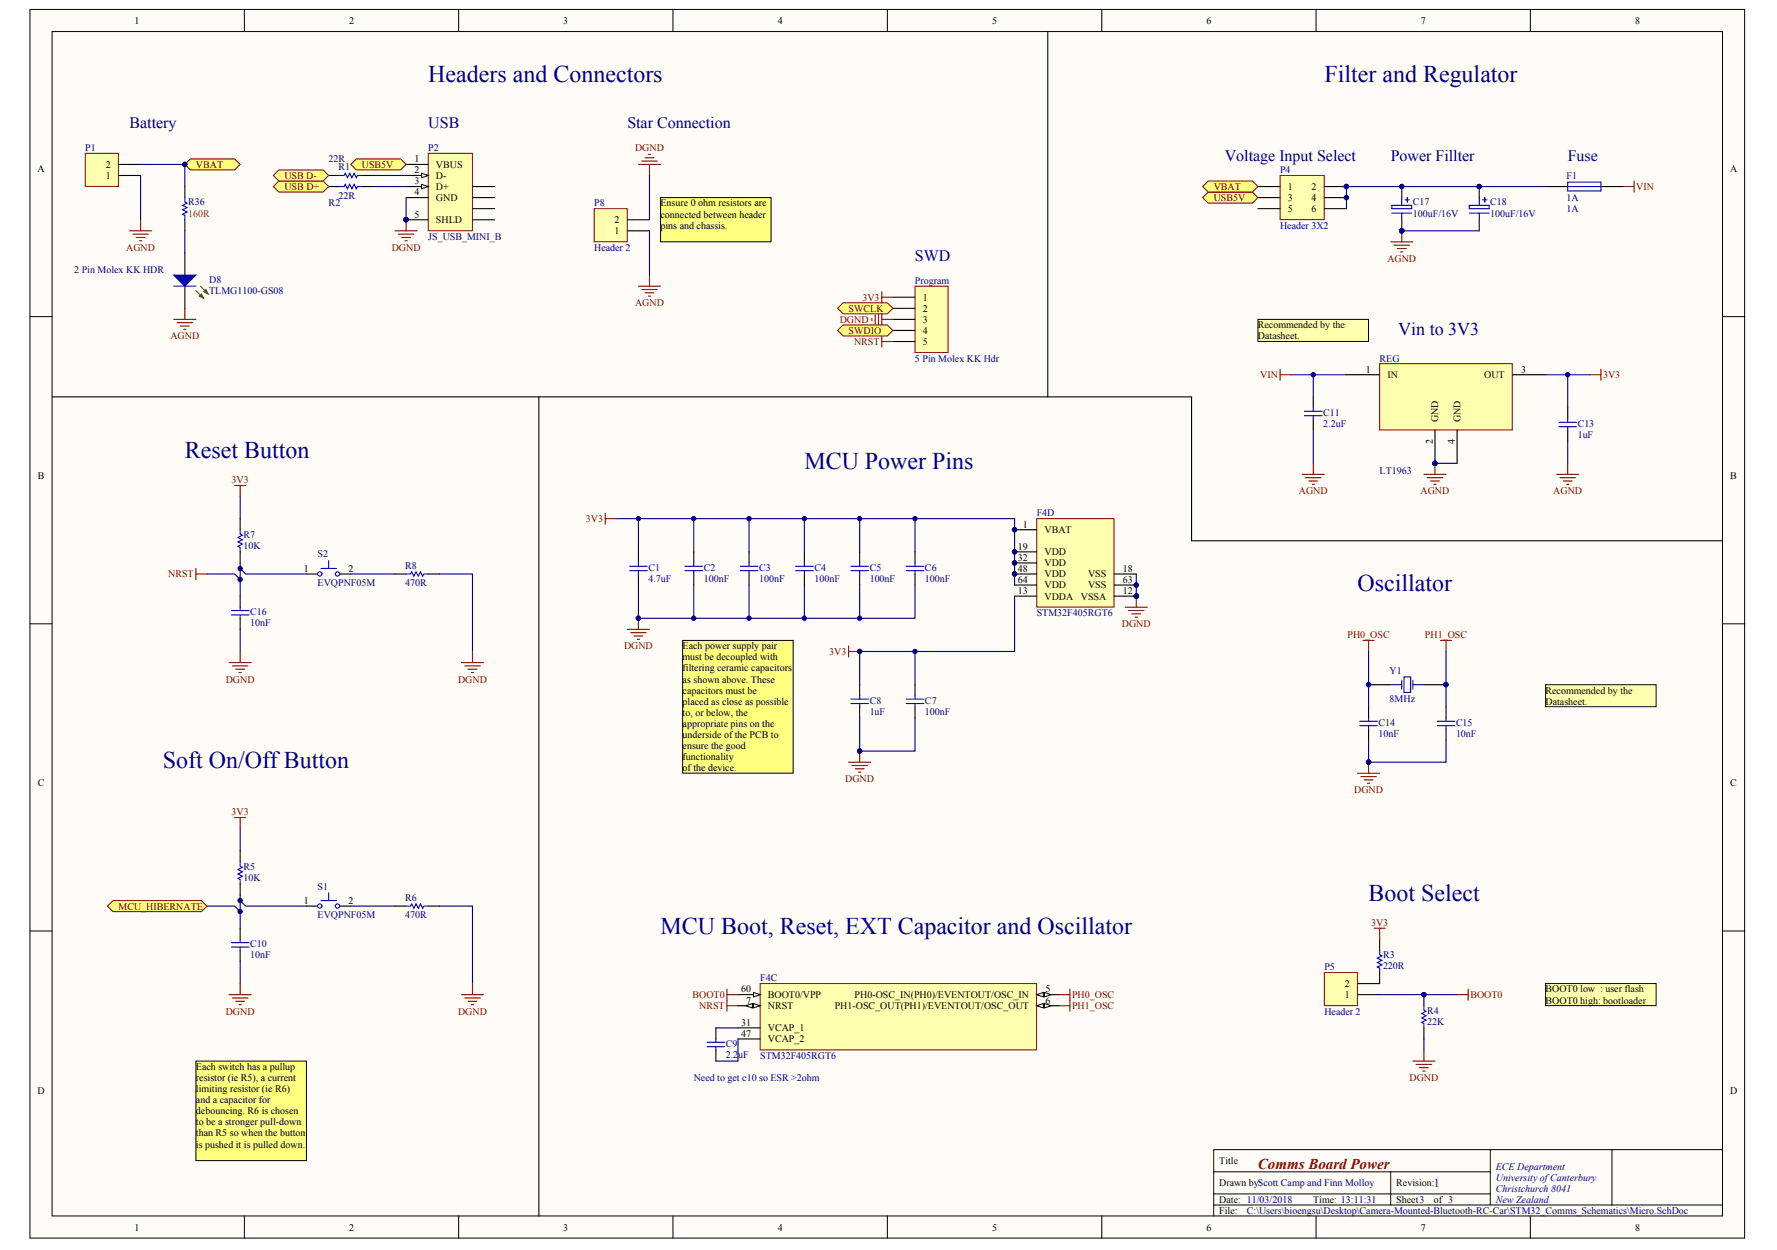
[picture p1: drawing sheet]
<svg xmlns="http://www.w3.org/2000/svg" width="289mm" height="203mm" viewBox="0 0 289 203" stroke-linecap="round" stroke-linejoin="round" font-family="sans-serif">
<defs><g id="words">
<g font-size="3.9" fill="#000080">
<text x="69.6" y="13.3">Headers and Connectors</text>
<text x="215.3" y="13.3">Filter and Regulator</text>
<text x="30.1" y="74.5">Reset Button</text>
<text x="130.8" y="76.3">MCU Power Pins</text>
<text x="220.7" y="96.1">Oscillator</text>
<text x="26.5" y="124.9">Soft On/Off Button</text>
<text x="222.5" y="146.5">Boot Select</text>
<text x="107.4" y="151.9">MCU Boot, Reset, EXT Capacitor and Oscillator</text>
</g>
<text font-size="2.9" fill="#000080" x="227.3" y="54.5">Vin to 3V3</text>
<g font-size="2.6" fill="#000080">
<text x="21.1" y="20.8">Battery</text>
<text x="69.6" y="20.8">USB</text>
<text x="102" y="20.8">Star Connection</text>
<text x="199.1" y="26.2">Voltage Input Select</text>
<text x="226.1" y="26.2">Power Fillter</text>
<text x="254.9" y="26.2">Fuse</text>
<text x="148.8" y="42.4">SWD</text>
</g>
<text font-size="2.4" fill="#800000" x="204.5" y="190">Comms Board Power</text>
<text font-size="2" fill="#000080" x="233.1" y="192.9">1</text>
<g font-size="1.6">
<text x="21.9" y="3.9">1</text>
<text x="56.7" y="3.9">2</text>
<text x="91.6" y="3.9">3</text>
<text x="126.4" y="3.9">4</text>
<text x="161.3" y="3.9">5</text>
<text x="196.1" y="3.9">6</text>
<text x="231" y="3.9">7</text>
<text x="265.9" y="3.9">8</text>
<text x="6.1" y="27.9">A</text>
<text x="17.2" y="29.1">1</text>
<text x="17.2" y="27.3">2</text>
<text x="67.4" y="26.4">1</text>
<text x="67.4" y="28.2">2</text>
<text x="67.4" y="30">3</text>
<text x="70.9" y="27.3">VBUS</text>
<text x="70.9" y="29.1">D-</text>
<text x="281.3" y="27.9">A</text>
<text x="67.4" y="31.8">4</text>
<text x="67.4" y="35.4">5</text>
<text x="70.9" y="30.9">D+</text>
<text x="70.9" y="32.7">GND</text>
<text x="107.4" y="33.6">Ensure 0 ohm resistors are</text>
<text x="107.4" y="35.4">connected between header</text>
<text x="209.4" y="30.9">1</text>
<text x="209.4" y="32.7">3</text>
<text x="209.4" y="34.5">5</text>
<text x="213.3" y="30.9">2</text>
<text x="213.3" y="32.7">4</text>
<text x="213.3" y="34.5">6</text>
<text x="70.9" y="36.3">SHLD</text>
<text x="99.9" y="38.1">1</text>
<text x="99.9" y="36.3">2</text>
<text x="107.4" y="37.2">pins and chassis.</text>
<text x="150" y="48.9">1</text>
<text x="150" y="50.7">2</text>
<text x="150" y="52.5">3</text>
<text x="204.5" y="53.4">Recommended by the</text>
<text x="150" y="54.3">4</text>
<text x="150" y="56.1">5</text>
<text x="204.5" y="55.2">Datasheet.</text>
<text x="222.1" y="60.6">1</text>
<text x="225.6" y="61.5">IN</text>
<text x="241.3" y="61.5">OUT</text>
<text x="247.3" y="60.6">3</text>
<text x="233.9" y="68.7" transform="rotate(-90 233.9 68.7)">GND</text>
<text x="237.5" y="68.7" transform="rotate(-90 237.5 68.7)">GND</text>
<text x="6.1" y="77.9">B</text>
<text x="233" y="72.2" transform="rotate(-90 233 72.2)">2</text>
<text x="236.6" y="72.2" transform="rotate(-90 236.6 72.2)">4</text>
<text x="281.3" y="77.9">B</text>
<text x="165.5" y="89.4">19</text>
<text x="166.3" y="85.8">1</text>
<text x="169.8" y="86.7">VBAT</text>
<text x="49.4" y="93">1</text>
<text x="56.7" y="93">2</text>
<text x="165.5" y="91.2">32</text>
<text x="165.5" y="93">48</text>
<text x="165.5" y="94.8">64</text>
<text x="169.8" y="90.3">VDD</text>
<text x="169.8" y="92.1">VDD</text>
<text x="169.8" y="93.9">VDD</text>
<text x="169.8" y="95.7">VDD</text>
<text x="176.9" y="93.9">VSS</text>
<text x="176.9" y="95.7">VSS</text>
<text x="182.6" y="93">18</text>
<text x="182.6" y="94.8">63</text>
<text x="165.5" y="96.6">13</text>
<text x="169.8" y="97.5">VDDA</text>
<text x="175.7" y="97.5">VSSA</text>
<text x="182.6" y="96.6">12</text>
<text x="111" y="105.6">Each power supply pair</text>
<text x="111" y="107.4">must be decoupled with</text>
<text x="111" y="109.2">filtering ceramic capacitors</text>
<text x="111" y="111">as shown above. These</text>
<text x="111" y="112.8">capacitors must be</text>
<text x="251.3" y="112.8">Recommended by the</text>
<text x="111" y="114.6">placed as close as possible</text>
<text x="111" y="116.4">to, or below, the</text>
<text x="111" y="118.1">appropriate pins on the</text>
<text x="111" y="120">underside of the PCB to</text>
<text x="251.3" y="114.6">Datasheet.</text>
<text x="111" y="121.8">ensure the good</text>
<text x="111" y="123.5">functionality</text>
<text x="111" y="125.4">of the device.</text>
<text x="6.1" y="127.8">C</text>
<text x="281.3" y="127.8">C</text>
<text x="49.4" y="146.9">1</text>
<text x="56.7" y="146.9">2</text>
<text x="120.5" y="161.3">60</text>
<text x="170" y="161.3">5</text>
<text x="218.7" y="160.4">2</text>
<text x="251.3" y="161.3">BOOT0 low : user flash</text>
<text x="120.5" y="166.7">31</text>
<text x="121.3" y="163.1">7</text>
<text x="124.9" y="162.2">BOOT0/VPP</text>
<text x="124.9" y="164">NRST</text>
<text x="124.9" y="167.6">VCAP_1</text>
<text x="135.7" y="164">PH1-OSC_OUT(PH1)/EVENTOUT/OSC_OUT</text>
<text x="139" y="162.2">PH0-OSC_IN(PH0)/EVENTOUT/OSC_IN</text>
<text x="170" y="163.1">6</text>
<text x="218.7" y="162.2">1</text>
<text x="251.3" y="163.1">BOOT0 high: bootloader</text>
<text x="31.9" y="173.9">Each switch has a pullup</text>
<text x="120.5" y="168.5">47</text>
<text x="124.9" y="169.4">VCAP_2</text>
<text x="6.1" y="177.8">D</text>
<text x="31.9" y="175.7">resistor (ie R5), a current</text>
<text x="31.9" y="177.5">limiting resistor (ie R6)</text>
<text x="31.9" y="179.3">and a capacitor for</text>
<text x="281.3" y="177.8">D</text>
<text x="31.9" y="181.1">debouncing. R6 is chosen</text>
<text x="31.9" y="182.9">to be a stronger pull-down</text>
<text x="31.9" y="184.7">than R5 so when the button</text>
<text x="31.9" y="186.5">is pushed it is pulled down.</text>
<text x="198.2" y="189.2">Title</text>
<text x="198.2" y="192.8">Drawn by:Scott Camp and Finn Molloy</text>
<text x="198.2" y="195.5">Date: 11/03/2018</text>
<text x="198.2" y="197.3">File:</text>
<text x="213.5" y="195.5">Time: 13:11:31</text>
<text x="227" y="192.8">Revision:</text>
<text x="227" y="195.5">Sheet3</text>
<text x="233.1" y="195.5">of 3</text>
<text x="21.9" y="200">1</text>
<text x="56.7" y="200">2</text>
<text x="91.6" y="200">3</text>
<text x="126.4" y="200">4</text>
<text x="161.3" y="200">5</text>
<text x="196.1" y="200">6</text>
<text x="231" y="200">7</text>
<text x="265.9" y="200">8</text>
</g>
<g font-size="1.6" fill="#000080">
<text x="13.9" y="24.6">P1</text>
<text x="53.4" y="26.4">22R</text>
<text x="55.1" y="27.6">R1</text>
<text x="69.6" y="24.6">P2</text>
<text x="208.1" y="28.2">P4</text>
<text x="254.7" y="29.1">F1</text>
<text x="30.6" y="33.4">R36</text>
<text x="53.4" y="33.6">R2</text>
<text x="55.1" y="32.3">22R</text>
<text x="96.6" y="33.6">P8</text>
<text x="229.7" y="33.4">C17</text>
<text x="229.7" y="35.2">100uF/16V</text>
<text x="242.3" y="33.4">C18</text>
<text x="242.3" y="35.2">100uF/16V</text>
<text x="254.7" y="34.5">1A</text>
<text x="254.7" y="32.7">1A</text>
<text x="69.6" y="39">JS_USB_MINI_B</text>
<text x="96.6" y="40.8">Header 2</text>
<text x="208.1" y="37.2">Header 3X2</text>
<text x="12.1" y="44.4">2 Pin Molex KK HDR</text>
<text x="34" y="47.8">TLMG1100-GS08</text>
<text x="34" y="46">D8</text>
<text x="148.8" y="46.2">Program</text>
<text x="148.8" y="58.8">5 Pin Molex KK Hdr</text>
<text x="224.3" y="58.8">REG</text>
<text x="215.2" y="69.4">2.2uF</text>
<text x="215.2" y="67.6">C11</text>
<text x="256.5" y="71.2">1uF</text>
<text x="256.5" y="69.4">C13</text>
<text x="224.3" y="77.1">LT1963</text>
<text x="168.6" y="84">F4D</text>
<text x="39.6" y="89.2">10K</text>
<text x="39.6" y="87.4">R7</text>
<text x="51.6" y="90.6">S2</text>
<text x="51.6" y="95.3">EVQPNF05M</text>
<text x="65.9" y="95.3">470R</text>
<text x="65.9" y="92.4">R8</text>
<text x="105.4" y="94.6">4.7uF</text>
<text x="105.4" y="92.8">C1</text>
<text x="114.4" y="94.6">100nF</text>
<text x="114.4" y="92.8">C2</text>
<text x="123.4" y="94.6">100nF</text>
<text x="123.4" y="92.8">C3</text>
<text x="132.4" y="94.6">100nF</text>
<text x="132.4" y="92.8">C4</text>
<text x="141.4" y="94.6">100nF</text>
<text x="141.4" y="92.8">C5</text>
<text x="150.4" y="94.6">100nF</text>
<text x="150.4" y="92.8">C6</text>
<text x="40.7" y="101.8">10nF</text>
<text x="40.7" y="100">C16</text>
<text x="168.6" y="100.2">STM32F405RGT6</text>
<text x="225.9" y="109.5">Y1</text>
<text x="141.4" y="116.2">1uF</text>
<text x="141.4" y="114.4">C8</text>
<text x="150.4" y="116.2">100nF</text>
<text x="150.4" y="114.4">C7</text>
<text x="224.1" y="119.8">10nF</text>
<text x="224.1" y="118">C14</text>
<text x="225.9" y="114.2">8MHz</text>
<text x="236.7" y="119.8">10nF</text>
<text x="236.7" y="118">C15</text>
<text x="39.6" y="143.2">10K</text>
<text x="39.6" y="141.4">R5</text>
<text x="51.6" y="144.6">S1</text>
<text x="51.6" y="149.3">EVQPNF05M</text>
<text x="65.9" y="149.3">470R</text>
<text x="65.9" y="146.4">R6</text>
<text x="40.7" y="155.8">10nF</text>
<text x="40.7" y="154">C10</text>
<text x="224.9" y="155.8">R3</text>
<text x="123.6" y="159.5">F4C</text>
<text x="215.3" y="157.7">P5</text>
<text x="224.9" y="157.6">220R</text>
<text x="215.3" y="164.9">Header 2</text>
<text x="232.1" y="166.6">22K</text>
<text x="232.1" y="164.8">R4</text>
<text x="118" y="172">2.2uF</text>
<text x="118" y="170.2">C9</text>
<text x="123.6" y="172.1">STM32F405RGT6</text>
<text x="112.8" y="175.7">Need to get c10 so ESR &gt;2ohm</text>
<text x="243.2" y="190.1">ECE Department</text>
<text x="243.2" y="191.9">University of Canterbury</text>
<text x="202.7" y="197.3">C:\Users\bioengsu\Desktop\Camera-Mounted-Bluetooth-RC-Car\STM32_Comms_Schematics\Micro.SchDoc</text>
<text x="243.2" y="193.7">Christchurch 8041</text>
<text x="243.2" y="195.5">New Zealand</text>
</g>
<g font-size="1.6" fill="#800000">
<text x="31.9" y="27.3">VBAT</text>
<text x="46.2" y="29.1">USB D-</text>
<text x="58.8" y="27.3">USB5V</text>
<text x="103.3" y="24.6">DGND</text>
<text x="46.2" y="30.9">USB D+</text>
<text x="197.3" y="32.7">USB5V</text>
<text x="197.3" y="30.9">VBAT</text>
<text x="266.1" y="30.9">VIN</text>
<text x="20.5" y="40.8">AGND</text>
<text x="63.7" y="40.8">DGND</text>
<text x="225.6" y="42.6">AGND</text>
<text x="103.3" y="49.8">AGND</text>
<text x="136.5" y="52.5">DGND</text>
<text x="138" y="50.7">SWCLK</text>
<text x="140.2" y="48.9">3V3</text>
<text x="27.7" y="55.2">AGND</text>
<text x="138" y="54.3">SWDIO</text>
<text x="138.9" y="56.1">NRST</text>
<text x="204.9" y="61.5">VIN</text>
<text x="260.7" y="61.5">3V3</text>
<text x="37.6" y="78.6">3V3</text>
<text x="211.2" y="80.4">AGND</text>
<text x="231" y="80.4">AGND</text>
<text x="252.6" y="80.4">AGND</text>
<text x="95.2" y="84.9">3V3</text>
<text x="27.3" y="93.9">NRST</text>
<text x="182.4" y="102">DGND</text>
<text x="101.5" y="105.6">DGND</text>
<text x="134.8" y="106.5">3V3</text>
<text x="219.1" y="103.8">PH0_OSC</text>
<text x="231.7" y="103.8">PH1_OSC</text>
<text x="36.7" y="111">DGND</text>
<text x="74.5" y="111">DGND</text>
<text x="137.4" y="127.1">DGND</text>
<text x="220.2" y="129">DGND</text>
<text x="37.6" y="132.5">3V3</text>
<text x="19.3" y="147.9">MCU_HIBERNATE</text>
<text x="222.9" y="150.5">3V3</text>
<text x="36.7" y="164.9">DGND</text>
<text x="74.5" y="164.9">DGND</text>
<text x="112.6" y="162.2">BOOT0</text>
<text x="113.7" y="164">NRST</text>
<text x="174.3" y="162.2">PH0_OSC</text>
<text x="174.3" y="164">PH1_OSC</text>
<text x="239.1" y="162.2">BOOT0</text>
<text x="229.2" y="175.7">DGND</text>
</g>
<text font-size="1.6" fill="#f00" x="30.6" y="35.2">160R</text>
</g></defs>
<g fill="#fffcf8" stroke="#000" stroke-width=".16">
<path d="M4.9 1.5h278.8v199.8h-278.8z"/>
<path d="M8.5 5.1h271.6v192.6h-271.6z"/>
</g>
<g fill="none" stroke="#000" stroke-width=".16">
<path d="M39.7 1.5v3.6M74.6 1.5v3.6M109.4 1.5v3.6M144.3 1.5v3.6M179.1 1.5v3.6M214 1.5v3.6M248.8 1.5v3.6M4.9 51.5h3.6M280.1 51.5h3.6M4.9 101.4h3.6M280.1 101.4h3.6M4.9 151.3h3.6"/>
<path d="M280.1 151.3h3.6M39.7 197.7v3.6M74.6 197.7v3.6M109.4 197.7v3.6M144.3 197.7v3.6M179.1 197.7v3.6M214 197.7v3.6M248.8 197.7v3.6"/>
</g>
<path d="M168.6 84.3h12.5v14.4h-12.5z" fill="#ffffb0" stroke="#800000" stroke-width=".16"/>
<path d="M165 86.1h3.6M165 89.7h3.6M165 91.5h3.6M165 93.3h3.6M165 95.1h3.6M165 96.9h3.6M181.2 93.3h3.5M181.2 95.1h3.5M181.2 96.9h3.5" fill="none" stroke="#000" stroke-width=".18"/>
<g fill="#000080" stroke="#000080" stroke-width=".16">
<circle cx="165" cy="86.1" r=".35"/>
<circle cx="165" cy="89.7" r=".35"/>
<circle cx="165" cy="91.5" r=".35"/>
<circle cx="165" cy="93.3" r=".35"/>
<circle cx="184.7" cy="95.1" r=".36"/>
<circle cx="184.7" cy="96.9" r=".35"/>
<circle cx="121.8" cy="84.3" r=".35"/>
<circle cx="130.8" cy="84.3" r=".35"/>
<circle cx="139.8" cy="84.3" r=".35"/>
<circle cx="121.8" cy="100.5" r=".35"/>
<circle cx="130.8" cy="100.5" r=".35"/>
<circle cx="139.8" cy="100.5" r=".35"/>
</g>
<path d="M182.9 98.7h3.6M183.5 99.2h2.5M184 99.8h1.5M184.7 96.9v1.8M184.6 100.3h.3" fill="none" stroke="#800000" stroke-width=".18"/>
<path d="M121.8 84.3v5.4M121.8 95.1v5.4M130.8 84.3v5.4M130.8 95.1v5.4M139.8 84.3v5.4M139.8 95.1v5.4M184.7 93.3v3.6" fill="none" stroke="#000080" stroke-width=".18"/>
<path d="M111 104.1h18v21.6h-18z" fill="#ffff80" stroke="#000" stroke-width=".16"/>
<path d="M100.2 84.3h64.8v10.8M103.8 84.3v5.4M148.8 84.3v5.4M165 96.9v9h-25.2v5.4M148.8 105.9v5.4" fill="none" stroke="#000080" stroke-width=".18"/>
<g fill="#000080" stroke="#000080" stroke-width=".16">
<circle cx="148.8" cy="105.9" r=".35"/>
<circle cx="103.8" cy="84.3" r=".35"/>
<circle cx="148.8" cy="84.3" r=".35"/>
<circle cx="139.8" cy="105.9" r=".35"/>
</g>
<path d="M103.8 89.7v1.8M103.8 93.3v1.8M139.8 111.3v1.8M139.8 114.9v1.8" fill="none" stroke="#000" stroke-width=".18"/>
<path d="M102.4 92.1h2.8M102.4 92.8h2.8M103.8 91.5v.6M103.8 92.8v.5M138.3 113.6h2.9M138.3 114.4h2.9M139.8 113.1v.5M139.8 114.4v.5" fill="none" stroke="#00f" stroke-width=".18"/>
<path d="M208.1 28.5h7.2v7.2h-7.2z" fill="#ffffb0" stroke="#800000" stroke-width=".16"/>
<path d="M204.5 30.3h3.6M204.5 32.1h3.6M204.5 33.9h3.6M215.3 30.3h3.6M215.3 32.1h3.6M215.3 33.9h3.6M227.9 30.3v1.8M227.9 35.7v1.8M240.5 30.3v1.8M240.5 35.7v1.8M251.3 30.3h3.6M260.3 30.3h3.6" fill="none" stroke="#000" stroke-width=".18"/>
<g fill="#000080" stroke="#000080" stroke-width=".16">
<circle cx="218.9" cy="30.3" r=".35"/>
<circle cx="218.9" cy="32.1" r=".35"/>
<circle cx="227.9" cy="30.3" r=".35"/>
<circle cx="227.9" cy="37.5" r=".36"/>
<circle cx="240.5" cy="30.3" r=".35"/>
</g>
<path d="M263.9 30.3h1.8M265.7 29.4v1.8" fill="none" stroke="#800000" stroke-width=".18"/>
<g fill="none" stroke="#00f" stroke-width=".18">
<path d="M226.3 33.4h3.2v.5h-3.2zM226.3 34.6h3.2M227.9 32.1v1.3M227.9 34.6v1.1M228.5 32.5h.7M228.8 32.1v.7M238.9 34.6h3.2M238.9 33.4h3.2v.5h-3.2zM240.5 32.1v1.3M240.5 34.6v1.1M241 32.5h.8M241.4 32.1v.7"/>
<path d="M254.9 29.6h5.4v1.4h-5.4zM254.9 30.3h5.4"/>
</g>
<path d="M227.9 37.5h12.6M251.3 30.3h-32.4v3.6" fill="none" stroke="#000080" stroke-width=".18"/>
<path d="M123.6 159.9h44.9v10.8h-44.9z" fill="#ffffb0" stroke="#800000" stroke-width=".16"/>
<path d="M168.6 161.7h3.6" fill="none" stroke="#000" stroke-width=".18"/>
<g fill="#fffcf8" stroke="#000" stroke-width=".16">
<path d="M168.6 161.7l1-.4v.8z"/>
<path d="M169.8 161.3l1.1 .4-1.1 .4z"/>
</g>
<path d="M168.6 163.5h3.6" fill="none" stroke="#000" stroke-width=".18"/>
<g fill="#fffcf8" stroke="#000" stroke-width=".16">
<path d="M168.6 163.5l1-.4v.8z"/>
<path d="M169.8 163.1l1.1 .4-1.1 .4z"/>
</g>
<path d="M120 161.7h3.6" fill="none" stroke="#000" stroke-width=".18"/>
<path d="M122.5 161.3l1.1 .4-1.1 .4z" fill="#fffcf8" stroke="#000" stroke-width=".16"/>
<path d="M120 163.5h3.6" fill="none" stroke="#000" stroke-width=".18"/>
<g fill="#fffcf8" stroke="#000" stroke-width=".16">
<path d="M122.5 163.1l1.1 .4-1.1 .4z"/>
<path d="M121.3 163.5l1-.4v.8z"/>
</g>
<path d="M120 167.1h3.6M120 168.9h3.6" fill="none" stroke="#000" stroke-width=".18"/>
<path d="M118.2 160.8v1.8M118.2 161.7h1.8M236.9 161.7h1.8M238.7 160.8v1.8" fill="none" stroke="#800000" stroke-width=".18"/>
<path d="M215.3 158.1h5.4v5.4h-5.4z" fill="#ffffb0" stroke="#800000" stroke-width=".16"/>
<path d="M224.3 158.1v1.8h-3.6M224.3 152.7v1.8M220.7 161.7h3.6M231.5 161.7v1.8M231.5 167.1v1.8" fill="none" stroke="#000" stroke-width=".18"/>
<circle cx="231.5" cy="161.7" r=".35" fill="#000080" stroke="#000080" stroke-width=".16"/>
<path d="M224.3 154.5v.7l.4 .2-.7 .4 .7 .3-.7 .4 .7 .3-.7 .4 .3 .2v.7M231.5 163.5v.7l.4 .2-.7 .4 .7 .3-.7 .4 .7 .3-.7 .4 .3 .2v.7" fill="none" stroke="#00f" stroke-width=".18"/>
<path d="M224.3 161.7h12.6" fill="none" stroke="#000080" stroke-width=".18"/>
<path d="M251.3 159.9h18v3.6h-18z" fill="#ffffb0" stroke="#000" stroke-width=".16"/>
<path d="M221.6 104.1h1.8M222.5 104.1v1.8M234.2 104.1h1.8M235.1 104.1v1.8M172.2 161.7h1.8M172.2 163.5h1.8M174 160.8v3.6" fill="none" stroke="#800000" stroke-width=".18"/>
<g fill="none" stroke="#00f" stroke-width=".18">
<path d="M221.1 117.2h2.9M221.1 118h2.9M222.5 116.7v.5M222.5 118v.5M226.1 111.3h1.8M227.9 110.6v1.4M228.3 110h1.1v2.6h-1.1zM229.7 111.3h1.8M229.7 110.6v1.4M233.7 117.2h2.9M233.7 118h2.9M235.1 116.7v.5"/>
<path d="M235.1 118v.5"/>
</g>
<path d="M222.5 111.3h3.6M222.5 114.9v1.8M222.5 118.5v1.8M231.5 111.3h3.6M235.1 114.9v1.8M235.1 118.5v1.8" fill="none" stroke="#000" stroke-width=".18"/>
<g fill="#000080" stroke="#000080" stroke-width=".16">
<circle cx="222.5" cy="111.3" r=".35"/>
<circle cx="235.1" cy="111.3" r=".35"/>
</g>
<path d="M222.5 105.9v9M235.1 105.9v9M116.4 167.1h3.6M120 168.9v3.6h-3.6M231.5 168.9v1.8" fill="none" stroke="#000080" stroke-width=".18"/>
<path d="M69.6 24.9h7.2v12.6h-7.2z" fill="#ffffb0" stroke="#800000" stroke-width=".16"/>
<path d="M66 26.7h3.6M66 28.5h3.6" fill="none" stroke="#000" stroke-width=".18"/>
<path d="M68.5 28.2l1.1 .3-1.1 .4z" fill="#fffcf8" stroke="#000" stroke-width=".16"/>
<path d="M66 30.3h3.6" fill="none" stroke="#000" stroke-width=".18"/>
<path d="M68.5 30l1.1 .3-1.1 .4z" fill="#fffcf8" stroke="#000" stroke-width=".16"/>
<g fill="none" stroke="#000" stroke-width=".18">
<path d="M53.4 30.3h1.8M53.4 28.5h1.8M58.8 30.3h1.8M58.8 28.5h1.8M66 32.1h3.6M66 35.7h3.6M76.8 32.1h3.6M76.8 35.7h3.6M76.8 33.9h3.6M76.8 30.3h3.6M39 84.3v1.8M39 89.7v1.8"/>
<path d="M39 96.9v1.8M49.8 93.3h1.8M55.2 93.3h1.8M64.2 93.3h1.8M69.6 93.3h1.8M39 100.5v1.8M39 138.3v1.8M39 143.7v1.8M39 150.9v1.8M39 154.5v1.8M49.8 147.3h1.8M55.2 147.3h1.8"/>
<path d="M64.2 147.3h1.8M69.6 147.3h1.8"/>
</g>
<g fill="#000080" stroke="#000080" stroke-width=".16">
<circle cx="66" cy="35.7" r=".35"/>
<circle cx="39" cy="92.4" r=".35"/>
<circle cx="39" cy="94.2" r=".35"/>
<circle cx="39" cy="148.2" r=".35"/>
<circle cx="39" cy="146.4" r=".35"/>
</g>
<path d="M21.1 37.5h3.6M21.6 38.1h2.5M22.1 38.6h1.5M22.7 39.1h.3M22.9 35.7v1.8M64.2 37.5h3.6M64.8 38.1h2.5M65.3 38.6h1.4M65.9 39.1h.3M66 35.7v1.8" fill="none" stroke="#800000" stroke-width=".18"/>
<g fill="none" stroke="#000080" stroke-width=".18">
<path d="M60.6 28.5h5.4M60.6 30.3h5.4M66 32.1v3.6M33.7 93.3h4.4l.9 .9M39 92.4l.9 .9h9.9M39 80.7v3.6M39 91.5v5.4M57 93.3h7.2M71.4 93.3h5.4v12.6M39 102.3v3.6M39 134.7v3.6M33.7 147.3h4.4l.9 .9"/>
<path d="M39 146.4l.9 .9h9.9M39 145.5v5.4M39 156.3v3.6M57 147.3h7.2M71.4 147.3h5.4v12.6"/>
</g>
<g fill="none" stroke="#00f" stroke-width=".18">
<path d="M55.2 28.5h.8l.1-.3 .4 .7 .4-.7 .3 .7 .4-.7 .3 .7 .2-.4h.7M55.2 30.3h.8l.1-.3 .4 .7 .4-.7 .3 .7 .4-.7 .3 .7 .2-.4h.7M37.6 99.2h2.9M37.6 100h2.9M39 86.1v.7l.4 .2-.7 .4 .7 .3-.7 .4 .7 .4-.7 .3 .3 .2v.7M39 98.7v.5M39 100v.5M52.2 92.4h2.5M53.4 91.2v1.2M66 93.3h.7l.2-.3 .4 .7 .3-.7 .4 .7 .4-.7 .3 .7 .2-.4h.7M37.6 153.2h2.9M37.6 154h2.9"/>
<path d="M39 140.1v.7l.4 .2-.7 .4 .7 .3-.7 .4 .7 .3-.7 .4 .3 .2v.7M39 152.7v.5M39 154v.5M52.2 146.4h2.5M53.4 145.1v1.3M66 147.3h.7l.2-.4 .4 .8 .3-.8 .4 .8 .4-.8 .3 .8 .2-.4h.7"/>
<circle cx="52" cy="93.3" r=".35"/>
<circle cx="54.9" cy="93.3" r=".35"/>
<circle cx="52" cy="147.3" r=".35"/>
<circle cx="54.9" cy="147.3" r=".35"/>
</g>
<path d="M197.3 190.5h45M197.3 195.9h82.8M197.3 194.1h45M226.1 190.5v5.4M242.3 186.9v9M262.1 186.9h-64.8v10.8M280.1 186.9h-18v9" fill="none" stroke="#000" stroke-width=".16"/>
<path d="M13.9 24.9h5.3v5.4h-5.3z" fill="#ffffb0" stroke="#800000" stroke-width=".16"/>
<path d="M19.3 28.5h3.6M19.3 26.7h3.6" fill="none" stroke="#000" stroke-width=".18"/>
<path d="M37.2 107.7h3.6M37.8 108.2h2.5M38.3 108.8h1.5M38.9 109.3h.3M39 105.9v1.8" fill="none" stroke="#800000" stroke-width=".18"/>
<path d="M148.8 46.5h5.4v10.8h-5.4z" fill="#ffffb0" stroke="#800000" stroke-width=".16"/>
<g fill="none" stroke="#000" stroke-width=".18">
<path d="M30.1 30.3v1.8M30.1 35.7v1.8M30.1 41.1v3.6M30.1 46.5v3.6M145.2 48.3h3.6M145.2 50.1h3.6M145.2 51.9h3.6M145.2 53.7h3.6M145.2 55.5h3.6M112.8 89.7v1.8M112.8 93.3v1.8M121.8 89.7v1.8"/>
<path d="M121.8 93.3v1.8M130.8 89.7v1.8M130.8 93.3v1.8M139.8 89.7v1.8M139.8 93.3v1.8M148.8 89.7v1.8M148.8 93.3v1.8M148.8 111.3v1.8M148.8 114.9v1.8"/>
</g>
<path d="M141.8 51.7v.4M142.3 51.2v1.4M142.8 50.7v2.5M143.4 50.1v3.6M143.4 54.6v1.8M143.4 51.9h1.8M143.4 55.5h1.8" fill="none" stroke="#800000" stroke-width=".18"/>
<path d="M22.9 26.7h7.2v3.6M22.9 28.5v7.2M30.1 37.5v3.6M103.8 95.1v5.4h45v-5.4M112.8 84.3v5.4M112.8 95.1v5.4M139.8 116.7v5.4h9v-5.4" fill="none" stroke="#000080" stroke-width=".18"/>
<g fill="#000080" stroke="#000080" stroke-width=".16">
<circle cx="112.8" cy="100.5" r=".35"/>
<circle cx="112.8" cy="84.3" r=".35"/>
<circle cx="139.8" cy="122.1" r=".35"/>
<circle cx="30" cy="26.7" r=".35"/>
<circle cx="103.8" cy="100.5" r=".35"/>
</g>
<path d="M28.3 44.7h3.6l-1.8 1.8z" fill="#00f" stroke="#00f" stroke-width=".18"/>
<path d="M31.9 47.2l1.2 1.3M32.6 46.5l1.2 1.3" fill="none" stroke="#00bf00" stroke-width=".18"/>
<g fill="#00bf00" stroke="#00bf00" stroke-width=".18">
<path d="M32.8 47.8l.3 .7-.7-.4z"/>
<path d="M33.5 47.1l.3 .7-.7-.4z"/>
</g>
<g fill="none" stroke="#00f" stroke-width=".18">
<path d="M30.1 32.1v.7l.3 .2-.7 .4 .7 .3-.7 .4 .7 .4-.7 .3 .4 .2v.7M28.3 46.5h3.6M111.4 92.1h2.8M111.4 92.8h2.8M112.8 91.5v.6M112.8 92.8v.5M120.4 92.1h2.8M120.4 92.8h2.8M121.8 91.5v.6M121.8 92.8v.5M129.3 92.1h2.9M129.3 92.8h2.9"/>
<path d="M130.8 91.5v.6M130.8 92.8v.5M138.3 92.1h2.9M138.3 92.8h2.9M139.8 91.5v.6M139.8 92.8v.5M147.3 92.1h2.9M147.3 92.8h2.9M148.8 91.5v.6M148.8 92.8v.5M147.3 113.6h2.9M147.3 114.4h2.9"/>
<path d="M148.8 113.1v.5M148.8 114.4v.5"/>
</g>
<g fill="#ffff80" stroke="#800000" stroke-width=".16">
<path d="M45.3 29.4h7.2l.9 .9-.9 .9h-7.2l-.9-.9z" fill-rule="evenodd"/>
<path d="M45.3 27.6h7.2l.9 .9-.9 .9h-7.2l-.9-.9z" fill-rule="evenodd"/>
<path d="M18.4 146.4h14.4l.9 .9-.9 .9h-14.4l-.9-.9z" fill-rule="evenodd"/>
<path d="M137.1 52.8h7.2l.9 .9-.9 .9h-7.2l-.9-.9z" fill-rule="evenodd"/>
<path d="M137.1 49.2h7.2l.9 .9-.9 .9h-7.2l-.9-.9z" fill-rule="evenodd"/>
</g>
<path d="M31.9 172.5h17.9v16.2h-17.9z" fill="#ffff80" stroke="#000" stroke-width=".16"/>
<path d="M251.3 111.3h18v3.6h-18z" fill="#ffffb0" stroke="#000" stroke-width=".16"/>
<path d="M254.9 66.3v1.8M254.9 69.9v1.8" fill="none" stroke="#000" stroke-width=".18"/>
<path d="M253.5 68.7h2.8M253.5 69.4h2.8M254.9 68.1v.6M254.9 69.4v.5" fill="none" stroke="#00f" stroke-width=".18"/>
<path d="M213.5 69.9v5.4M233.3 75.3h3.6M254.9 60.9v5.4" fill="none" stroke="#000080" stroke-width=".18"/>
<g fill="#000080" stroke="#000080" stroke-width=".16">
<circle cx="254.9" cy="60.9" r=".35"/>
<circle cx="233.3" cy="75.3" r=".35"/>
</g>
<g fill="none" stroke="#800000" stroke-width=".18">
<path d="M211.7 77.1h3.6M212.3 77.7h2.5M212.8 78.2h1.4M213.3 78.7h.4M213.5 75.3v1.8M231.5 77.1h3.6M232.1 77.7h2.5M232.6 78.2h1.4M233.1 78.7h.4M233.3 75.3v1.8M253.1 77.1h3.6M253.6 77.7h2.6"/>
<path d="M254.2 78.2h1.4M254.7 78.7h.4M254.9 75.3v1.8"/>
</g>
<path d="M224.3 59.1h21.6v10.8h-21.6z" fill="#ffffb0" stroke="#800000" stroke-width=".16"/>
<path d="M170.4 5.1v59.4h-161.9M87.6 64.5v133.2M170.4 64.5h23.3v23.4h86.4M218.9 60.9h5.4M233.3 69.9v5.4M236.9 69.9v5.4M245.9 60.9h5.4" fill="none" stroke="#000" stroke-width=".18"/>
<g fill="#000080" stroke="#000080" stroke-width=".16">
<circle cx="233.3" cy="75.3" r=".35"/>
<circle cx="213.5" cy="60.9" r=".35"/>
</g>
<path d="M209.9 60.9h9M213.5 60.9v3.6M251.3 60.9h7.2M254.9 71.7v3.6" fill="none" stroke="#000080" stroke-width=".18"/>
<path d="M208.1 60v1.8M208.1 60.9h1.8" fill="none" stroke="#800000" stroke-width=".18"/>
<path d="M96.6 33.9h5.4v5.4h-5.4z" fill="#ffffb0" stroke="#800000" stroke-width=".16"/>
<path d="M102 37.5h3.6M102 35.7h3.6" fill="none" stroke="#000" stroke-width=".18"/>
<path d="M103.8 26.7h3.6M104.3 26.2h2.6M104.9 25.6h1.4M105.4 25.1h.4M105.6 26.7v1.8M103.8 46.5h3.6M104.3 47.1h2.6M104.9 47.6h1.4M105.4 48.1h.4M105.6 44.7v1.8" fill="none" stroke="#800000" stroke-width=".18"/>
<path d="M107.4 32.1h18v7.2h-18z" fill="#ffff80" stroke="#000" stroke-width=".16"/>
<path d="M105.6 28.5v7.2M105.6 37.5v7.2M222.5 120.3v3.6h12.6v-3.6" fill="none" stroke="#000080" stroke-width=".18"/>
<g fill="none" stroke="#800000" stroke-width=".18">
<path d="M226.1 39.3h3.6M226.7 39.9h2.5M227.9 37.5v1.8M28.3 51.9h3.6M28.8 52.5h2.5M29.3 53h1.5M29.9 53.5h.3M30.1 50.1v1.8M227.2 40.4h1.4M227.7 40.9h.4M75 107.7h3.6M75.6 108.2h2.5"/>
<path d="M76.1 108.8h1.4M76.6 109.3h.4M76.8 105.9v1.8M102 102.3h3.6M102.5 102.8h2.6M103.1 103.4h1.4M103.6 103.9h.4M103.8 100.5v1.8M138 123.9h3.6M138.5 124.4h2.5M139.1 125h1.4M139.6 125.5h.4"/>
<path d="M139.8 122.1v1.8M220.7 125.7h3.6M221.3 126.2h2.5M221.8 126.8h1.4M222.3 127.3h.4M222.5 123.9v1.8M39 159.9v1.8M76.8 159.9v1.8M37.2 161.7h3.6M37.8 162.2h2.5M38.3 162.8h1.5M38.9 163.3h.3"/>
<path d="M75 161.7h3.6M75.6 162.2h2.5M76.1 162.8h1.4M76.6 163.3h.4M229.7 172.5h3.6M230.3 173h2.5M230.8 173.6h1.4M231.3 174.1h.4M231.5 170.7v1.8"/>
</g>
<g fill="#000080" stroke="#000080" stroke-width=".16">
<circle cx="227.9" cy="37.5" r=".36"/>
<circle cx="139.8" cy="122.1" r=".35"/>
<circle cx="103.8" cy="100.5" r=".35"/>
<circle cx="222.5" cy="123.9" r=".36"/>
</g>
<g fill="#ffff80" stroke="#800000" stroke-width=".16">
<path d="M57.9 25.8h7.2l.9 .9-.9 .9h-7.2l-.9-.9z" fill-rule="evenodd"/>
<path d="M196.4 31.2h7.2l.9 .9-.9 .9h-7.2l-.9-.9z" fill-rule="evenodd"/>
<path d="M196.4 29.4h7.2l.9 .9-.9 .9h-7.2l-.9-.9z" fill-rule="evenodd"/>
<path d="M31 25.8h7.1l.9 .9-.9 .9h-7.1l-.9-.9z" fill-rule="evenodd"/>
</g>
<circle cx="30" cy="26.7" r=".35" fill="#000080" stroke="#000080" stroke-width=".16"/>
<path d="M204.5 51.9h18v3.6h-18z" fill="#ffffb0" stroke="#000" stroke-width=".16"/>
<g fill="none" stroke="#800000" stroke-width=".18">
<path d="M143.4 47.4v1.8M143.4 48.3h1.8M38.1 78.9h1.8M39 78.9v1.8M258.5 60.9h1.8M260.3 60v1.8M31.9 92.4v1.8M31.9 93.3h1.8M98.4 83.4v1.8M98.4 84.3h1.8M138 105v1.8M138 105.9h1.8"/>
<path d="M38.1 132.9h1.8M39 132.9v1.8M223.4 150.9h1.8M224.3 150.9v1.8M118.2 162.6v1.8M118.2 163.5h1.8"/>
</g>
<circle cx="139.8" cy="105.9" r=".35" fill="#000080" stroke="#000080" stroke-width=".16"/>
<path d="M213.5 64.5v1.8M213.5 68.1v1.8M116.4 167.1v1.8M116.4 170.7v1.8" fill="none" stroke="#000" stroke-width=".18"/>
<path d="M212.1 67.6h2.9M212.1 66.9h2.9M213.5 66.3v.6M213.5 67.6v.5M115 170.2h2.8M115 169.4h2.8M116.4 168.9v.5M116.4 170.2v.5" fill="none" stroke="#00f" stroke-width=".18"/>
<use href="#words"/>
</svg>
